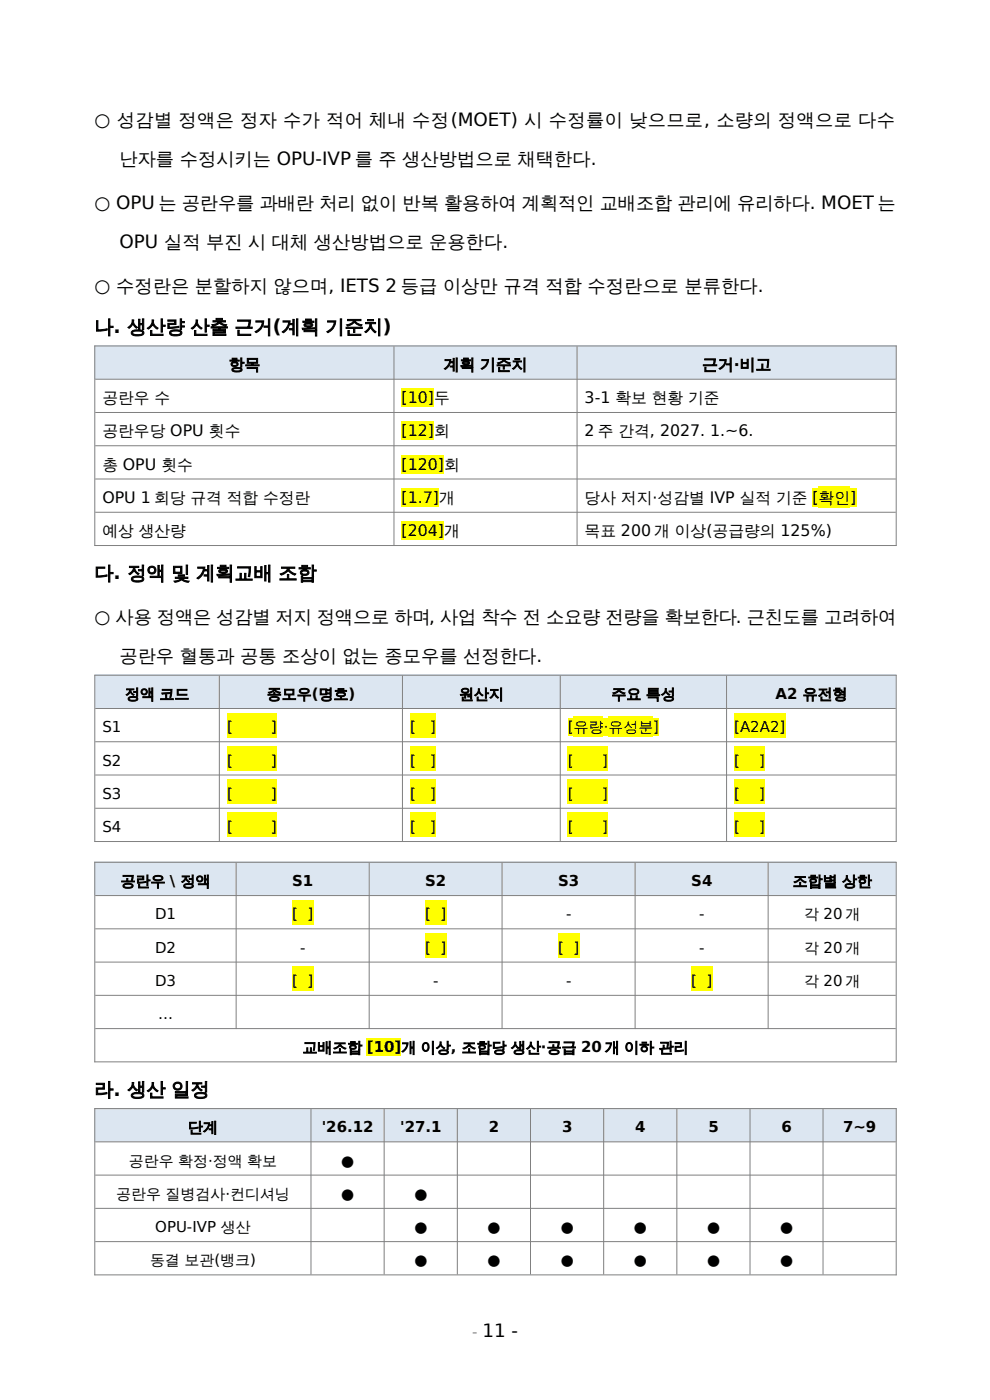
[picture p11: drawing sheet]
<svg xmlns="http://www.w3.org/2000/svg" width="210mm" height="297mm" viewBox="0 0 210 297" stroke-linecap="round" stroke-linejoin="round" font-family="sans-serif">
<defs><g id="words">
<g font-size="4.1">
<text x="20" y="70.7">나. 생산량 산출 근거(계획 기준치)</text>
<text x="20" y="122.9">다. 정액 및 계획교배 조합</text>
<text x="20" y="232.5">라. 생산 일정</text>
</g>
<g font-size="3.9">
<text x="20" y="26.6">○ 성감별 정액은 정자 수가 적어 체내 수정(MOET) 시 수정률이 낮으므로, 소량의 정액으로 다수</text>
<text x="25.3" y="34.9">난자를 수정시키는 OPU-IVP 를 주 생산방법으로 채택한다.</text>
<text x="20" y="44.3">○ OPU 는 공란우를 과배란 처리 없이 반복 활용하여 계획적인 교배조합 관리에 유리하다. MOET 는</text>
<text x="25.3" y="52.6">OPU 실적 부진 시 대체 생산방법으로 운용한다.</text>
<text x="20" y="61.9">○ 수정란은 분할하지 않으며, IETS 2 등급 이상만 규격 적합 수정란으로 분류한다.</text>
<text x="20" y="132.2">○ 사용 정액은 성감별 저지 정액으로 하며, 사업 착수 전 소요량 전량을 확보한다. 근친도를 고려하여</text>
<text x="25.3" y="140.4">공란우 혈통과 공통 조상이 없는 종모우를 선정한다.</text>
<text x="102.3" y="283.6">11 -</text>
</g>
<g font-size="3.4">
<text x="48.5" y="78.4">항목</text>
<text x="94.1" y="78.4">계획 기준치</text>
<text x="148.9" y="78.4">근거·비고</text>
<text x="21.7" y="85.5">공란우 수</text>
<text x="85.2" y="85.5">[10]</text>
<text x="92.1" y="85.5">두</text>
<text x="124" y="85.5">3-1 확보 현황 기준</text>
<text x="21.7" y="92.6">공란우당 OPU 횟수</text>
<text x="85.2" y="92.6">[12]</text>
<text x="92.1" y="92.6">회</text>
<text x="124" y="92.6">2 주 간격, 2027. 1.~6.</text>
<text x="21.7" y="99.6">총 OPU 횟수</text>
<text x="85.2" y="99.6">[120]</text>
<text x="94.2" y="99.6">회</text>
<text x="21.7" y="106.7">OPU 1 회당 규격 적합 수정란</text>
<text x="85.2" y="106.7">[1.7]</text>
<text x="93.1" y="106.7">개</text>
<text x="124" y="106.7">당사 저지·성감별 IVP 실적 기준</text>
<text x="172.3" y="106.7">[</text>
<text x="173.6" y="106.7">확인</text>
<text x="180.3" y="106.7">]</text>
<text x="21.7" y="113.7">예상 생산량</text>
<text x="85.2" y="113.7">[204]</text>
<text x="94.2" y="113.7">개</text>
<text x="124" y="113.7">목표 200 개 이상(공급량의 125%)</text>
</g>
<g font-size="3.2">
<text x="26.5" y="148.3">정액 코드</text>
<text x="56.6" y="148.3">종모우(명호)</text>
<text x="97.4" y="148.3">원산지</text>
<text x="129.7" y="148.3">주요 특성</text>
<text x="164.5" y="148.3">A2 유전형</text>
<text x="21.7" y="155.4">S1</text>
<text x="48.2" y="155.4">[</text>
<text x="57.5" y="155.4">]</text>
<text x="87" y="155.4">[</text>
<text x="91.2" y="155.4">]</text>
<text x="120.5" y="155.4">[</text>
<text x="121.7" y="155.4">유량</text>
<text x="128.1" y="155.4">·</text>
<text x="129.1" y="155.4">유성분</text>
<text x="138.6" y="155.4">]</text>
<text x="155.8" y="155.4">[A2A2]</text>
<text x="21.7" y="162.4">S2</text>
<text x="48.2" y="162.4">[</text>
<text x="57.5" y="162.4">]</text>
<text x="87" y="162.4">[</text>
<text x="91.2" y="162.4">]</text>
<text x="120.5" y="162.4">[</text>
<text x="127.8" y="162.4">]</text>
<text x="155.8" y="162.4">[</text>
<text x="161" y="162.4">]</text>
<text x="21.7" y="169.5">S3</text>
<text x="48.2" y="169.5">[</text>
<text x="57.5" y="169.5">]</text>
<text x="87" y="169.5">[</text>
<text x="91.2" y="169.5">]</text>
<text x="120.5" y="169.5">[</text>
<text x="127.8" y="169.5">]</text>
<text x="155.8" y="169.5">[</text>
<text x="161" y="169.5">]</text>
<text x="21.7" y="176.5">S4</text>
<text x="48.2" y="176.5">[</text>
<text x="57.5" y="176.5">]</text>
<text x="87" y="176.5">[</text>
<text x="91.2" y="176.5">]</text>
<text x="120.5" y="176.5">[</text>
<text x="127.8" y="176.5">]</text>
<text x="155.8" y="176.5">[</text>
<text x="161" y="176.5">]</text>
<text x="25.6" y="188">공란우 \ 정액</text>
<text x="62" y="188">S1</text>
<text x="90.2" y="188">S2</text>
<text x="118.4" y="188">S3</text>
<text x="146.6" y="188">S4</text>
<text x="168.2" y="188">조합별 상한</text>
<text x="32.9" y="195.1">D1</text>
<text x="62" y="195.1">[ ]</text>
<text x="90.2" y="195.1">[ ]</text>
<text x="120.1" y="195.1">-</text>
<text x="148.3" y="195.1">-</text>
<text x="170.6" y="195.1">각 20 개</text>
<text x="32.9" y="202.1">D2</text>
<text x="63.7" y="202.1">-</text>
<text x="90.2" y="202.1">[ ]</text>
<text x="118.4" y="202.1">[ ]</text>
<text x="148.3" y="202.1">-</text>
<text x="170.6" y="202.1">각 20 개</text>
<text x="32.9" y="209.2">D3</text>
<text x="62" y="209.2">[ ]</text>
<text x="91.9" y="209.2">-</text>
<text x="120.1" y="209.2">-</text>
<text x="146.6" y="209.2">[ ]</text>
<text x="170.6" y="209.2">각 20 개</text>
<text x="33.5" y="216.2">…</text>
<text x="64.2" y="223.3">교배조합</text>
<text x="77.8" y="223.3">[10]</text>
<text x="85.1" y="223.3">개 이상, 조합당 생산·공급 20 개 이하 관리</text>
<text x="39.9" y="240.2">단계</text>
<text x="68.2" y="240.2">'26.12</text>
<text x="84.9" y="240.2">'27.1</text>
<text x="103.7" y="240.2">2</text>
<text x="119.2" y="240.2">3</text>
<text x="134.7" y="240.2">4</text>
<text x="150.3" y="240.2">5</text>
<text x="165.8" y="240.2">6</text>
<text x="178.8" y="240.2">7~9</text>
<text x="27.3" y="247.3">공란우 확정·정액 확보</text>
<text x="72.4" y="247.3">●</text>
<text x="24.6" y="254.3">공란우 질병검사·컨디셔닝</text>
<text x="72.4" y="254.3">●</text>
<text x="87.9" y="254.3">●</text>
<text x="32.9" y="261.4">OPU-IVP 생산</text>
<text x="87.9" y="261.4">●</text>
<text x="103.4" y="261.4">●</text>
<text x="118.9" y="261.4">●</text>
<text x="134.5" y="261.4">●</text>
<text x="150" y="261.4">●</text>
<text x="165.5" y="261.4">●</text>
<text x="31.8" y="268.4">동결 보관(뱅크)</text>
<text x="87.9" y="268.4">●</text>
<text x="103.4" y="268.4">●</text>
<text x="118.9" y="268.4">●</text>
<text x="134.5" y="268.4">●</text>
<text x="150" y="268.4">●</text>
<text x="165.5" y="268.4">●</text>
</g>
<text font-size="3.2" fill="#888" x="100.2" y="283.6">-</text>
</g></defs>
<g fill="#dce6f1">
<path d="M20.1 73.3h63.5v7h-63.5z" fill-rule="evenodd"/>
<path d="M83.6 73.3h38.8v7h-38.8z" fill-rule="evenodd"/>
<path d="M122.4 73.3h67.7v7h-67.7z" fill-rule="evenodd"/>
<path d="M20.1 143.2h26.4v7h-26.4z" fill-rule="evenodd"/>
<path d="M46.5 143.2h38.9v7h-38.9z" fill-rule="evenodd"/>
<path d="M85.4 143.2h33.4v7h-33.4z" fill-rule="evenodd"/>
<path d="M118.9 143.2h35.2v7h-35.2z" fill-rule="evenodd"/>
<path d="M154.1 143.2h36v7h-36z" fill-rule="evenodd"/>
<path d="M20.1 182.8h30v7.1h-30z" fill-rule="evenodd"/>
<path d="M50.1 182.8h28.2v7.1h-28.2z" fill-rule="evenodd"/>
<path d="M78.3 182.8h28.2v7.1h-28.2z" fill-rule="evenodd"/>
<path d="M106.5 182.8h28.2v7.1h-28.2z" fill-rule="evenodd"/>
<path d="M134.7 182.8h28.2v7.1h-28.2z" fill-rule="evenodd"/>
<path d="M162.9 182.8h27.2v7.1h-27.2z" fill-rule="evenodd"/>
<path d="M20.1 235.1h45.9v7h-45.9z" fill-rule="evenodd"/>
<path d="M66 235.1h15.5v7h-15.5z" fill-rule="evenodd"/>
<path d="M81.5 235.1h15.5v7h-15.5z" fill-rule="evenodd"/>
<path d="M97 235.1h15.5v7h-15.5z" fill-rule="evenodd"/>
<path d="M112.5 235.1h15.5v7h-15.5z" fill-rule="evenodd"/>
<path d="M128.1 235.1h15.5v7h-15.5z" fill-rule="evenodd"/>
<path d="M143.6 235.1h15.5v7h-15.5z" fill-rule="evenodd"/>
<path d="M159.1 235.1h15.5v7h-15.5z" fill-rule="evenodd"/>
<path d="M174.6 235.1h15.5v7h-15.5z" fill-rule="evenodd"/>
<path d="M20.1 73.3h63.5v7h-63.5z" fill-rule="evenodd"/>
<path d="M83.6 73.3h38.8v7h-38.8z" fill-rule="evenodd"/>
<path d="M122.4 73.3h67.7v7h-67.7z" fill-rule="evenodd"/>
<path d="M20.1 143.2h26.4v7h-26.4z" fill-rule="evenodd"/>
<path d="M46.5 143.2h38.9v7h-38.9z" fill-rule="evenodd"/>
<path d="M85.4 143.2h33.4v7h-33.4z" fill-rule="evenodd"/>
<path d="M118.9 143.2h35.2v7h-35.2z" fill-rule="evenodd"/>
<path d="M154.1 143.2h36v7h-36z" fill-rule="evenodd"/>
<path d="M20.1 182.8h30v7.1h-30z" fill-rule="evenodd"/>
<path d="M50.1 182.8h28.2v7.1h-28.2z" fill-rule="evenodd"/>
<path d="M78.3 182.8h28.2v7.1h-28.2z" fill-rule="evenodd"/>
<path d="M106.5 182.8h28.2v7.1h-28.2z" fill-rule="evenodd"/>
<path d="M134.7 182.8h28.2v7.1h-28.2z" fill-rule="evenodd"/>
<path d="M162.9 182.8h27.2v7.1h-27.2z" fill-rule="evenodd"/>
<path d="M20.1 235.1h45.9v7h-45.9z" fill-rule="evenodd"/>
<path d="M66 235.1h15.5v7h-15.5z" fill-rule="evenodd"/>
<path d="M81.5 235.1h15.5v7h-15.5z" fill-rule="evenodd"/>
<path d="M97 235.1h15.5v7h-15.5z" fill-rule="evenodd"/>
<path d="M112.5 235.1h15.5v7h-15.5z" fill-rule="evenodd"/>
<path d="M128.1 235.1h15.5v7h-15.5z" fill-rule="evenodd"/>
<path d="M143.6 235.1h15.5v7h-15.5z" fill-rule="evenodd"/>
<path d="M159.1 235.1h15.5v7h-15.5z" fill-rule="evenodd"/>
<path d="M174.6 235.1h15.5v7h-15.5z" fill-rule="evenodd"/>
</g>
<g fill="#ff0">
<path d="M85.2 82.4h6.8v3.9h-6.8z" fill-rule="evenodd"/>
<path d="M85.2 89.5h6.8v3.8h-6.8z" fill-rule="evenodd"/>
<path d="M85.2 96.5h9v3.9h-9z" fill-rule="evenodd"/>
<path d="M85.2 103.6h7.9v3.8h-7.9z" fill-rule="evenodd"/>
<path d="M172.3 103.6h1.3v3.8h-1.3z" fill-rule="evenodd"/>
<path d="M173.6 103.2h6.7v4.5h-6.7z" fill-rule="evenodd"/>
<path d="M180.3 103.6h1.3v3.8h-1.3z" fill-rule="evenodd"/>
<path d="M85.2 110.6h9v3.9h-9z" fill-rule="evenodd"/>
</g>
<path d="M20 73.4h170.2M20.1 73.3v42.5M83.6 73.5v42.1M122.4 73.5v42.1M190.1 73.3v42.5M20.2 80.5h169.8M20.2 87.5h169.8M20.2 94.6h169.8M20 115.7h170.2M20.2 101.6h169.8M20.2 108.7h169.8" fill="none" stroke="#808080" stroke-width=".21"/>
<g fill="#ff0">
<path d="M48.1 151.3h10.5v5.1h-10.5z" fill-rule="evenodd"/>
<path d="M87 151.3h5.4v5.1h-5.4z" fill-rule="evenodd"/>
<path d="M120.4 152.4h1.3v3.7h-1.3z" fill-rule="evenodd"/>
<path d="M121.7 152h6.3v4.3h-6.3z" fill-rule="evenodd"/>
<path d="M128 152.4h1v3.7h-1z" fill-rule="evenodd"/>
<path d="M129 152h9.6v4.3h-9.6z" fill-rule="evenodd"/>
<path d="M138.6 152.4h1.2v3.7h-1.2z" fill-rule="evenodd"/>
<path d="M155.7 151.3h10.9v5.1h-10.9z" fill-rule="evenodd"/>
<path d="M48.1 158.3h10.5v5.1h-10.5z" fill-rule="evenodd"/>
<path d="M87 158.3h5.4v5.1h-5.4z" fill-rule="evenodd"/>
<path d="M120.4 158.3h8.6v5.1h-8.6z" fill-rule="evenodd"/>
<path d="M155.7 158.3h6.5v5.1h-6.5z" fill-rule="evenodd"/>
<path d="M48.1 165.4h10.5v5.1h-10.5z" fill-rule="evenodd"/>
<path d="M87 165.4h5.4v5.1h-5.4z" fill-rule="evenodd"/>
<path d="M120.4 165.4h8.6v5.1h-8.6z" fill-rule="evenodd"/>
<path d="M155.7 165.4h6.5v5.1h-6.5z" fill-rule="evenodd"/>
<path d="M48.1 172.4h10.5v5.1h-10.5z" fill-rule="evenodd"/>
<path d="M87 172.4h5.4v5.1h-5.4z" fill-rule="evenodd"/>
<path d="M120.4 172.4h8.6v5.1h-8.6z" fill-rule="evenodd"/>
<path d="M155.7 172.4h6.5v5.1h-6.5z" fill-rule="evenodd"/>
</g>
<path d="M20 143.2h170.2M20.1 143.2v35.4M20.2 150.3h169.8M20.2 157.4h169.8M46.5 143.3v35.1M85.4 143.3v35.1M118.9 143.3v35.1M154.1 143.3v35.1M190.1 143.2v35.4M20 178.5h170.2M20.2 164.4h169.8M20.2 171.5h169.8" fill="none" stroke="#808080" stroke-width=".21"/>
<g fill="#ff0">
<path d="M61.9 191h4.5v5.1h-4.5z" fill-rule="evenodd"/>
<path d="M90.2 191h4.4v5.1h-4.4z" fill-rule="evenodd"/>
<path d="M90.2 198h4.4v5.1h-4.4z" fill-rule="evenodd"/>
<path d="M118.4 198h4.5v5.1h-4.5z" fill-rule="evenodd"/>
<path d="M61.9 205.1h4.5v5.1h-4.5z" fill-rule="evenodd"/>
<path d="M146.6 205.1h4.5v5.1h-4.5z" fill-rule="evenodd"/>
<path d="M77.8 220.3h7.3v3.7h-7.3z" fill-rule="evenodd"/>
</g>
<g fill="none" stroke="#808080" stroke-width=".21">
<path d="M20 182.9h170.2M20.1 182.8v42.6M20.2 190h169.8M20.2 197h169.8M50.1 183v35.3M78.3 183v35.3M106.5 183v35.3M134.7 183v35.3M162.9 183v35.3M190.1 182.8v42.6M20.2 204.1h169.8M20.2 211.2h169.8"/>
<path d="M20.2 218.2h169.8M20 225.3h170.2M20 235.2h170.2M20.1 235.1v35.4M66 235.3v35.1M81.5 235.3v35.1M97 235.3v35.1M112.5 235.3v35.1M128.1 235.3v35.1M143.6 235.3v35.1M159.1 235.3v35.1M174.6 235.3v35.1"/>
<path d="M190.1 235.1v35.4M20.2 242.2h169.8M20.2 249.3h169.8M20.2 256.3h169.8M20 270.5h170.2M20.2 263.4h169.8"/>
</g>
<use href="#words"/>
</svg>
